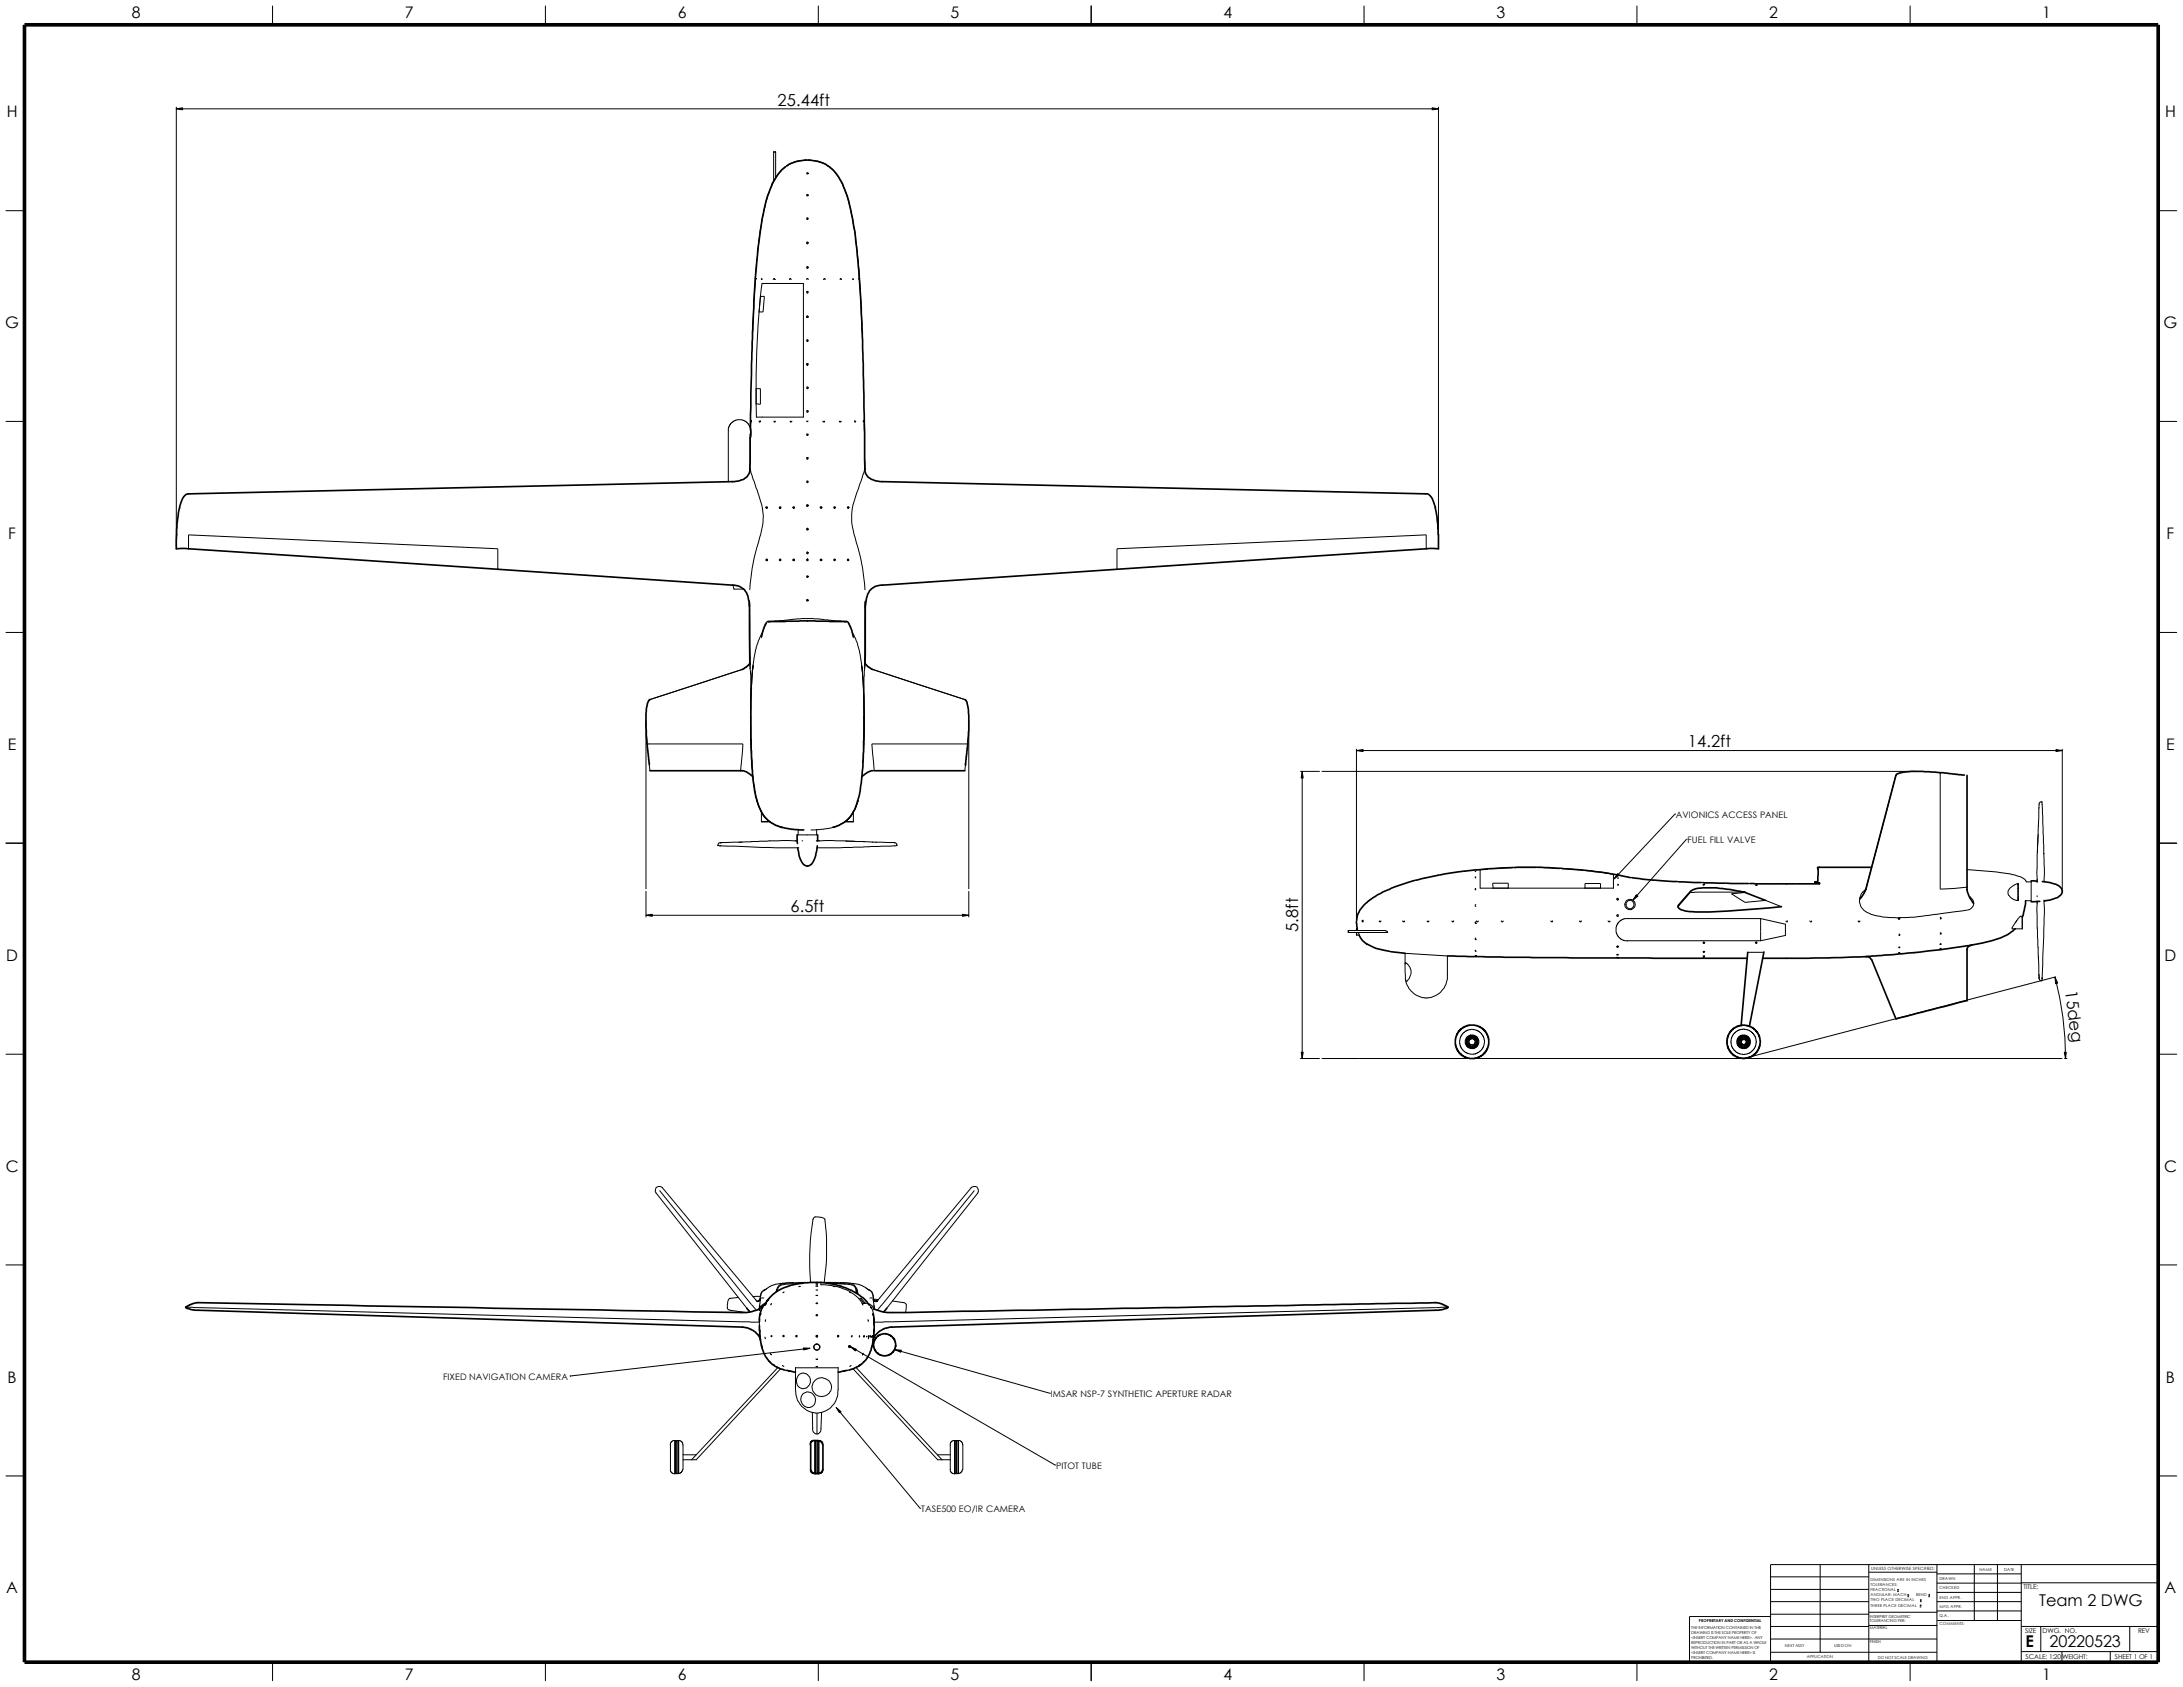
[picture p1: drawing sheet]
<svg xmlns="http://www.w3.org/2000/svg" width="279mm" height="216mm" viewBox="0 0 279 216" stroke-linecap="round" stroke-linejoin="round" font-family="sans-serif">
<defs><g id="words">
<g font-size="2.1">
<text x="99.5" y="13.5">25.44ft</text>
<text x="216" y="95.6">14.2ft</text>
<text x="101.2" y="116.7">6.5ft</text>
<text x="166.2" y="119.3" transform="rotate(-90 166.2 119.3)">5.8ft</text>
<text x="264.3" y="126.9" transform="rotate(83 264.3 126.9)">15deg</text>
<text x="261" y="205.5">Team 2 DWG</text>
<text x="259.2" y="210.8">E</text>
<text x="262.3" y="210.8">20220523</text>
</g>
<g font-size="2">
<text x="16.9" y="2.3">8</text>
<text x="51.8" y="2.3">7</text>
<text x="86.7" y="2.3">6</text>
<text x="121.7" y="2.3">5</text>
<text x="156.6" y="2.3">4</text>
<text x="191.5" y="2.3">3</text>
<text x="226.4" y="2.3">2</text>
<text x="261.4" y="2.3">1</text>
<text x=".9" y="15">H</text>
<text x="277.1" y="15">H</text>
<text x=".7" y="42">G</text>
<text x="276.9" y="42">G</text>
<text x="1.1" y="69">F</text>
<text x="277.3" y="69">F</text>
<text x="1" y="96">E</text>
<text x="277.2" y="96">E</text>
<text x=".8" y="123">D</text>
<text x="277" y="123">D</text>
<text x=".8" y="149.9">C</text>
<text x="277" y="149.9">C</text>
<text x="1" y="177">B</text>
<text x="277.2" y="177">B</text>
<text x=".8" y="203.9">A</text>
<text x="277" y="203.9">A</text>
<text x="16.9" y="215.1">8</text>
<text x="51.8" y="215.1">7</text>
<text x="86.7" y="215.1">6</text>
<text x="121.7" y="215.1">5</text>
<text x="156.6" y="215.1">4</text>
<text x="191.5" y="215.1">3</text>
<text x="226.4" y="215.1">2</text>
<text x="261.4" y="215.1">1</text>
</g>
<g font-size="1.1">
<text x="214.5" y="104.6">AVIONICS ACCESS PANEL</text>
<text x="216" y="107.9">FUEL FILL VALVE</text>
<text x="56.7" y="176.6">FIXED NAVIGATION CAMERA</text>
<text x="134.5" y="178.8">IMSAR NSP-7 SYNTHETIC APERTURE RADAR</text>
<text x="135.2" y="188">PITOT TUBE</text>
<text x="117.9" y="193.5">TASE500 EO/IR CAMERA</text>
</g>
<g font-size=".8">
<text x="259" y="203.4">TITLE:</text>
<text x="259.2" y="209">SIZE</text>
<text x="261.4" y="209">DWG. NO.</text>
<text x="273.6" y="209">REV</text>
<text x="259.2" y="212.3">SCALE: 1:20WEIGHT:</text>
<text x="270.7" y="212.3">SHEET 1 OF 1</text>
</g>
<text font-size=".6" x="239.5" y="200.9">UNLESS OTHERWISE SPECIFIED:</text>
<g font-size=".5">
<text x="239.4" y="202.3">DIMENSIONS ARE IN INCHES</text>
<text x="239.4" y="202.9">TOLERANCES:</text>
<text x="239.4" y="203.6">FRACTIONAL</text>
<text x="248.2" y="203.4">CHECKED</text>
<text x="248.2" y="202.2">DRAWN</text>
<text x="253.4" y="201">NAME</text>
<text x="256.5" y="201">DATE</text>
<text x="216.5" y="208.5">THE INFORMATION CONTAINED IN THIS</text>
<text x="216.5" y="209.1">DRAWING IS THE SOLE PROPERTY OF</text>
<text x="216.5" y="209.7">&lt;INSERT COMPANY NAME HERE&gt;. ANY</text>
<text x="217.4" y="207.6">PROPRIETARY AND CONFIDENTIAL</text>
<text x="239.3" y="208.5">MATERIAL</text>
<text x="239.3" y="207.6">TOLERANCING PER:</text>
<text x="239.3" y="207">INTERPRET GEOMETRIC</text>
<text x="239.4" y="204.9">TWO PLACE DECIMAL</text>
<text x="239.4" y="205.6">THREE PLACE DECIMAL</text>
<text x="239.4" y="204.3">ANGULAR: MACH</text>
<text x="245.2" y="204.3">BEND</text>
<text x="248.2" y="208">COMMENTS:</text>
<text x="248.2" y="207">Q.A.</text>
<text x="248.2" y="205.8">MFG APPR.</text>
<text x="248.2" y="204.6">ENG APPR.</text>
<text x="216.5" y="210.4">REPRODUCTION IN PART OR AS A WHOLE</text>
<text x="216.5" y="211">WITHOUT THE WRITTEN PERMISSION OF</text>
<text x="216.5" y="211.6">&lt;INSERT COMPANY NAME HERE&gt; IS</text>
<text x="216.5" y="212.3">PROHIBITED.</text>
<text x="228.4" y="210.8">NEXT ASSY</text>
<text x="231.3" y="212.2">APPLICATION</text>
<text x="234.7" y="210.8">USED ON</text>
<text x="239.3" y="210.2">FINISH</text>
<text x="240.3" y="212.3">DO NOT SCALE DRAWING</text>
</g>
</g></defs>
<g fill="none" stroke="#000" stroke-width=".13">
<path d="M22.6 13.7v56.3M22.6 13.9h161.5M34.9 .8v2.4M69.8 .8v2.4M99 19.5v3.7M99 19.5h.3M99.3 19.5v3.3M99.3 19.5h-.3M104.7 .8v2.4M139.7 .8v2.4M174.6 .8v2.4M184.1 13.7v56.3"/>
<path d="M209.5 .8v2.4M244.5 .8v2.4M.8 27h2.3M96.8 35.7l-.1 .1M97.2 39.9l-.3 4.9-.1 4.9M97.3 38l.2-1.7h5.3v17.1h-6v-1.7M97.3 38l-.1 1.9M97.3 38l.5-.1-.1 2h-.5M97.5 35.8v-.2v.2M97.8 26.6l-.1 .7a98.3 98.3 0 0 0-1.3 14.3l-.1 1.1M97.9 26.5l-.1 .1M99 35.8a.11 .11 0 0 1 .1-.2 .11 .11 0 0 1 .1 .2"/>
<path d="M100.7 21.2a6.6 6.6 0 0 0-1.9 2.4l-.9 2.8M101 35.8l.1-.2 .2 .2M102.4 20.6a3.6 3.6 0 0 0-1.7 .7M103 20.5h.7M103.3 35.8v-.2l.2 .2M104.3 20.6a4.5 4.5 0 0 1 3.4 2.7 22 22 0 0 1 1.6 5.9l.6 5.5 .5 8M105.4 35.8l.1-.2 .1 .2M107.5 35.8l.1-.2 .1 .2M109.1 35.8l.1-.2v.2M109.9 35.7v.1M276.2 27h2.4M.8 53.9h2.3"/>
<path d="M96 60h.1M96 55.6v4.4M96.1 54.8l-.4-.6-.2-.3-.5-.2h-.7l-.4 .2-.5 .4-.1 .4-.1 6.9M96.1 54.9v1.1zM96.1 54.8v.9l-.1 .4zM96.1 54.2v1.1M96.2 53.8l-.1 .2 .1-.1M96.8 49.7h.5v2h-.5M96.8 49.7v2M97.3 53.8v.2l-.1-.1M99.1 53.9v.1l.1-.1M101.1 53.9a.11 .11 0 0 0 .2 .1 .11 .11 0 0 0 0-.1"/>
<path d="M103.3 40.5v-.1v.2zM103.3 46.5v.2zM103.3 53.9v.1l.1-.1M103.3 40.4a.11 .11 0 0 1 .2 .1 .11 .11 0 0 1-.2 .1zM103.3 46.5a.11 .11 0 0 1 .2 .1 .11 .11 0 0 1-.2 .1zM105.3 53.9a.11 .11 0 0 0 .1 .1 .11 .11 0 0 0 .1-.1M107.4 53.9l.1 .1 .2-.1M109.4 53.8v.2l.1-.1M110.5 53.8v.2v-.1M110.6 54.2l.1 5.8M276.2 53.9h2.4M24.1 70.2v-1.7l39.6 1.7v2.7"/>
<path d="M93.8 74.9l.1 .5h1.3M95.9 77.5v.3M95.9 77.1l.1 8.5M95.9 77.1v-.2l.1 8.7M96 60v.1M96 60l1 3a7.7 7.7 0 0 1 .2 5.7 25.7 25.7 0 0 0-1.2 6.8M98.1 79.7l.1-.2h.1l2.6-.2a24.2 24.2 0 0 1 6.3 .2h.5a.98 .98 0 0 1 .9 .2M99.8 71.5a.11 .11 0 0 1 .1 .1 .11 .11 0 0 1 0 .2 .11 .11 0 0 1-.2-.1zM103.3 64.6v.2zM103.3 64.6l.2 .1-.1 .1zM110.7 60l-.9 2.7a7.8 7.8 0 0 0-.4 6 25.7 25.7 0 0 1 1.3 6.8M110.7 60v.1"/>
<path d="M110.7 60h.1M110.7 77.5v.3M110.7 77.3v2.7a38.6 38.6 0 0 1 0 5.5v.1M110.7 77.1v-.2v8.7M182.5 70.2v-1.7l-39.5 1.7v2.7M.8 80.9h2.3M82.7 92.2v21.6M82.8 95.2h12.3l-.3 3.4M83.1 97.9l.1 .7M95 85.7l-11.9 3.8M95 85.7l-11.8 3.8M95.8 85.1l-.8 .6"/>
<path d="M96 84.9l-.1 .1M96 85.6l.1 .8v5.3M96.1 91.7v3.4M96.1 91.7v.1M96.1 91.7h.1M96.1 91.7v3.2M96.1 95.2v.5M96.1 95.5l.1 2.2M96.2 96.2a27.8 27.8 0 0 0 .8 6.6 4.4 4.4 0 0 0 1.5 2.4M96.2 88.1h.1M96.3 85.7l-.2 2.6v3.4M96.4 85.1v.2a53.9 53.9 0 0 0-.3 6.4v-.9a36.4 36.4 0 0 1 .3-5.7z"/>
<path d="M97.5 81.4v.2M97.6 81l-.6 1.1-.2 .8-.3 1.4-.2 1.5 .1-.5M109.1 81a10 10 0 0 1 1.2 4.3l.1 .5-.1-.5M109.2 81.4v.2M110.3 85.2v.1a53.9 53.9 0 0 1 .3 6.4M110.3 85.1v.1a51.7 51.7 0 0 1 .3 6.5M110.4 85.8l.2 3.6v2.3M110.5 95.2v.1M110.5 88.1h.1M110.5 95.6l-.1 2M110.6 91.7v.1M110.6 91.7h.1"/>
<path d="M110.6 95.3l-.1 .4M110.6 91.7v3.4M110.6 91.7l-.1 3.2M110.7 85.6l-.1 1.1v5M110.7 84.9v.1M110.9 85.1l.7 .5 11.9 3.9M111.7 85.7l11.8 3.8M123.6 97.9l-.1 .7M123.9 95.2h-12.3l.3 3.4h-.2M124 92.2v21.6M166.4 98.7h2.5M166.7 98.7v36.8"/>
<path d="M169.2 98.7h76.1M173.6 95.8v21.8M173.6 96.1h90.3M242.7 99.2l-3.9 14.6M248.4 98.9l-.1 14.9 3.5-.3M263.9 95.8v18M276.2 80.9h2.4M.8 107.9h2.3M82.7 114v3.4M82.7 117.1h41.3M91.9 108.2h.3M92.1 108.2h.1"/>
<path d="M92.2 107.9h.1M92.2 108.2l5.3 .3h4.7M92.2 108.2h.1M92.7 107.8l-.5 .1M94.6 107.8h.4M96.1 107.7l-3.9 .1-.2 .1-.1 .3M96.5 100.5a7.3 7.3 0 0 0 1.5 4.1l.5 .6M96.9 102.5h.1M97.5 105.2h.1M97.5 105.2h1M97.5 103.9v1.3M97.5 105.2h.8"/>
<path d="M98.5 105.2l.6 .3 .9 .4M98.5 105.2h.1M100 105.9h.1M101.8 107.6h.2h-1.8l-4.1 .1M102 106.8h2.6M102.2 106.2v.6M102.7 107.6h.1M104.5 107.6h2l7.9 .2 .2 .1 .1 .1a.13 .13 0 0 1 .1 .1 .13 .13 0 0 1-.1 .1l-7.3 .3h-2.8M104.5 107.6h.4M104.5 106.2v.6M108.2 105.2h1M108.2 105.2a8.3 8.3 0 0 1-4.4 1"/>
<path d="M108.2 105.2h.1M108.2 107.6l2.4 .1M108.4 105.2h.8M109.2 105.2h.1M109.2 103.9v1.3M109.8 102.5a4.5 4.5 0 0 1-1.6 2.7M109.8 102.5h.1M111.7 107.8h.1M112.1 107.8h.1M114 107.8h.1M114.5 107.9h.1M124 114v3.4"/>
<path d="M172.6 119.1v.2M172.6 119.1h4.7a.16 .16 0 0 1 .2 .1 .16 .16 0 0 1 0 .1h-4.9M173.6 119.3l.1 .4M173.7 117.8l-.1 .2M173.7 118.9l-.1 .2M173.7 119.3v.4M173.7 118.9v.2M173.7 118.9l.1 .2M173.9 119.3v.4h-.2M174.4 117.8h.1v.2l-.2-.1zM175.4 115.1l-.2 .2M176.5 117.9a.11 .11 0 0 0 .1 .1 .11 .11 0 0 0 .1-.1"/>
<path d="M178.2 113.6l-.2 .1M179.5 117.9l.1 .1 .1-.1M179.5 117.9h.1M181.2 112.6l-.2 .1M182.7 117.9l.1 .1 .1-.1M184.3 112h-.2M185.8 117.9l.1 .1 .2-.1M187.2 111.5h.3M188.9 115.8h-.1l.1 .2M188.9 113.7h-.1v.2h.1M188.9 112.2h-.1l.1 .2M188.9 111.5h-.1"/>
<path d="M188.9 118a.1 .1 0 0 0-.1 .1 .11 .11 0 0 0 .2 .1M189 117.9a.11 .11 0 0 0 .1 .1 .11 .11 0 0 0 .1-.1M189 111.3h-.2M190.6 111.2h-.2M191.1 113.7v-.7h1.9v.7M191.1 113.7h1.9M191.1 113.7h-1.7v-2.4a61.7 61.7 0 0 1 17.1 .6v1.8h-3.6M192.4 117.9a.11 .11 0 0 1-.1 .1 .11 .11 0 0 1-.1-.1M193 113.7h9.9M193.6 111h.2M196.6 111h.2M198.7 117.9a.11 .11 0 0 1-.1 .1 .11 .11 0 0 1-.1-.1"/>
<path d="M199.6 111.1h.3M202.2 117.9v.1l.2-.1M202.6 111.4h.3M202.9 113.7v-.6h2v.6M205.7 111.8h.2M205.8 117.9a.13 .13 0 0 0 .1 .1 .13 .13 0 0 0 .2-.1M207 112h.1M207.1 112.1h.1M207.1 113.2v.1M207.1 112.4h.1M208.7 112.3h.2M211.7 112.6h.2"/>
<path d="M214.4 104.2h.1M214.4 104.2l-7.8 8.3M214.7 112.8l.2 .1M215.9 107.4h.1M215.9 107.4l-6.9 7.8M217.7 112.9h.2M218 112.9h.2l-.1 .1M218.1 113h.1M218.2 113.2h-.2l.1 .1M220.7 113h.2M221.6 114.4l1.8 1.1 2.6-.3 2 .8M221.6 114.4l1.8-.2h-7.1l-1.5 1.8"/>
<path d="M221.6 114.4h.1M221.6 113.9h.1M223.8 113.1h.2M224.7 113.3h.2h-.1M224.8 113.1h-.1M224.8 113.1h.1zM224.8 113.1l.1 .1M225.3 117.6h-17.4l-.5 .2-.3 .4-.3 .5v.6l.3 .5 .3 .4 .4 .2h.5M225.3 117.6l3.2 .7v1.4l-3.2 .7M225.3 117.6v2.8M226.8 113.1h.2M228.8 117.9l-.1 .1-.1-.1"/>
<path d="M229.8 113.1h.2M231.6 117.9a.11 .11 0 0 0 .2 .1 .11 .11 0 0 0 .1-.1M232.8 112.9h.1M232.8 113h.1M232.8 111h.1M237.8 117.9l.1 .1h.1v-.1M238.8 113.9a1.66 1.66 0 0 0-.8 1.6 1.66 1.66 0 0 0 1.2 1.4 10.8 10.8 0 0 0 3.8 .6M238.8 113.8l-.3 .5M238.8 113.8h.1M243 119.5l.2 .1-.2 .1M248.3 117.4l.2 .1-.2 .1M248.3 119.4h.2l-.2 .1"/>
<path d="M248.3 117.6h.1M248.3 119.5h.1M251.8 111.3a28.3 28.3 0 0 1 6.7 .9 1.11 1.11 0 0 1 .8 .7h.7M252.1 114.7a.93 .93 0 0 1 .5 .9 .93 .93 0 0 1-.5 .8l-5.1 .7a18.7 18.7 0 0 1-3.9 .3M258.3 113.1v.1M258.3 113.2v.5M258.3 113.7v1.1M258.3 114.8v.3M258.3 113.2h.1M258.3 115.1h.1M258.3 114.8h.1M258.3 113.7h.1"/>
<path d="M258.3 113.1h.1M258.3 113.1a1.57 1.57 0 0 0-1.3 1.1 1.25 1.25 0 0 0 1.3 1M258.3 113.2v2v-.1M258.8 117.3v1.6M258.8 117.3a.73 .73 0 0 0-.7 .5l-.6 1 1.3 .1M259.2 115.3h.8M260 112.7v2.7M260.7 115.6v-.2l.1 3.4M260.7 114.6v.2M260.7 118.8l.3 6.3M260.9 106.8l-.1 2.3M260.9 105.3h.1"/>
<path d="M260.9 105.7h.1M260.9 103.4h.1M261 102.9h.1M261.3 102.6h.1M261.3 102.6l.3 6.7M261.3 102.6l-.2 .1-.1 .1-.3 6.7v3.4v-.4M261.6 109.2v3.6M261.6 115.2l.1 1.7-.3 8.3M276.2 107.9h2.4M.8 134.9h2.3M166.4 135.5h2.5M169.2 135.5h94.7"/>
<path d="M174.8 120.7l.2 .1M177.8 121.8h.2M179.8 123.4v-1.4l5.5 .3v2.4a2.7 2.7 0 0 1-1.8 2.8 2.7 2.7 0 0 1-3.2-1l-.4-1M179.8 123.4l.1 1.9M179.8 123.4l.1-.2a1.39 1.39 0 0 1 .1 2.4l-.1-.3M188.2 132.5l-.4 .2-.1 .1-.2 .3v.5l.4 .5 .3 .1h.4l.5-.4 .2-.3v-.4l-.2-.4-.2-.1-.3-.1h-.4M188.3 132.6h.4l.3 .3 .1 .2v.4l-.1 .3-.4 .3h-.3l-.5-.3-.1-.3a.65 .65 0 0 1 .6-.9M188.3 132.8h.3l.2 .2a.56 .56 0 0 1-.1 .8 .56 .56 0 0 1-.8-.3 .56 .56 0 0 1 .4-.7M188.3 132.9a.43 .43 0 0 0-.3 .7 .43 .43 0 0 0 .7 0 .43 .43 0 0 0-.2-.7h-.2a.39 .39 0 0 1 .5 .5 .39 .39 0 0 1-.6 .2 .39 .39 0 0 1 0-.6h.1M188.8 122.4h.2M188.9 121.6l-.1 .1 .1 .1M188.9 120.1l-.1 .1h.1"/>
<path d="M188.9 122.3h-.1h.2M206.9 121.1h.2v.1h-.1zM206.9 122.6h.2M207.1 122.1l-.2 .1h.2M207.1 122.5l-.2 .1 .2-.1M208.3 120.4h17M218 121.8h.1h.1l-.2 .1zM218 122.6h.2M218.1 122.3l.1 .1-.2-.1M218.1 122.6h-.1h.2M221.1 133v.7l.2 .6 .4 .6 .8 .4 .3 .1 1.1-.1 .6-.3 .5-.6M222.4 133.2l.1 .5 .3 .3"/>
<path d="M222.7 132.8l-.2 .1v.3M222.8 132.5l-.3 .2-.2 .3v.7l.2 .3 .3 .2h.7l.3-.3 .2-.3v-.5l-.1-.2-.1-.2-.4-.2h-.6M222.9 132.6h.1a.74 .74 0 0 1 .9 .8 .74 .74 0 0 1-1 .6 .74 .74 0 0 1-.4-1.1l.2-.2h.2M223 132.8a.55 .55 0 0 1 .7 .5 .55 .55 0 0 1-.7 .6 .55 .55 0 0 1-.3-.8l.3-.3M223 133.7h.4M223 132.9l-.1 .1a.45 .45 0 0 0 0 .7 .45 .45 0 0 0 .7-.3 .45 .45 0 0 0-.5-.5h-.1M223.1 133a.35 .35 0 0 1 .4 .3 .35 .35 0 0 1-.5 .4 .35 .35 0 0 1-.2-.6l.3-.1M223.6 133.2v.2M223.6 132.7l.3 .4a.73 .73 0 0 1-.5 1M223.7 121.9h2.1M225.3 133.8l-.3 .7M238.8 122.4h.1"/>
<path d="M243 121.9l.2 .1h-.2M243 121.2h.2l-.1 .1M248.3 121.4h.2h-.2M248.3 120.8l.2 .1h-.2M260.9 122.4v.5M260.9 124.7l.1 .4M261 125.1v.3l.3 .1M261 125.3h.1M261 125.1v.2M261.3 125.5h.1M261.4 125.2l-.1 .3M261.4 125.2v.1"/>
<path d="M261.4 125.2h.1M263 125.1a40.6 40.6 0 0 1 1.4 10.4M263.1 125l-39.9 10.5M264.2 135.5h.4M276.2 134.9h2.4M84.4 152.4l12.4 15.3M124.7 152.4l-12.4 15.3M.8 161.9h2.3M23.7 167.3l73.5 1.9M72.9 176.1h.1M94.5 166l-1 .2a.51 .51 0 0 0-.4 .6 .62 .62 0 0 0 .2 .8l2.2 .4M96.8 166.5l-12-14.5a.53 .53 0 0 0-.8-.1 .53 .53 0 0 0 0 .8l11.6 14.7"/>
<path d="M97.2 169.1v.1M97.2 169.2v.4M97.2 170l.1 1M97.2 167v.6M97.3 171.3l.1 .2M97.3 166.3h.1M97.3 170.2v.2M97.3 166.1v.2M97.3 166.3l-.1 .7M97.3 166.1h.4M97.3 165.9h-.9M97.3 165.9v.2"/>
<path d="M97.4 172.1l.1 .2M97.4 168.1v.2M97.5 172.3l.1 .2M97.8 165.1a.94 .94 0 0 0-.5 .8M97.8 165.1h.1M97.9 165.1h-.1M97.9 171.1l.1 .2M98 168.9v.2M98 165a.9 .9 0 0 0-.7 .9M98.5 174.2l.1 .1M98.6 173.2l.1 .2M98.7 170.9h.1v.2z"/>
<path d="M98.8 166.8l-.2 .2M99.4 174.9l.1 .1M99.4 165.1l-.1 .3zM99.4 165.1h.1M99.5 165.1v.1zM99.6 175l-11.1 11.8M99.9 175.2l-10.8 11.6h-1.7M100.2 174.8l.1 .1M100.2 175.3h.3M100.4 165.4h-.2M100.4 175.3l.3 .1M101 175.5h.1"/>
<path d="M101 175.5h.2zM101.1 175.5h.1M101.4 164.2h.2l-2.3 .1-.8 .4-.7 .4M101.8 175v2.8a2.73 2.73 0 0 0 4.1 2.6 2.81 2.81 0 0 0 1.4-2.6v-2.8M101.8 175h5.5M102.3 175.9a.96 .96 0 0 1 1.4 .8 .96 .96 0 0 1-1.4 .8 1.17 1.17 0 0 1 0-1.6zM102.4 164.3h-.4a5.6 5.6 0 0 0-2.2 .3l-.2 .2-.1 .3M102.4 164.6l-.2 .1M102.7 178.4a.98 .98 0 0 1 1.6 .4 .98 .98 0 0 1-1 1.3 1.1 1.1 0 0 1-.6-1.7zM103.7 172.6l-30.8 3.5M103.8 164.1a29.2 29.2 0 0 1 .3-8.2 .54 .54 0 0 1 .7-.2l.1 .1a.56 .56 0 0 1 .7 .3 31.8 31.8 0 0 1-.1 8M104.3 176.7a1.21 1.21 0 0 1 1.7 0 1.21 1.21 0 0 1 0 1.7 1.21 1.21 0 0 1-1.7 0 1.21 1.21 0 0 1 0-1.7z"/>
<path d="M104.4 164.3h.2M104.4 164.1h.2M104.4 174.9h.2zM104.4 168.3l.2-.1v.2h-.1zM104.4 166.8h.2zM104.4 165.1h.2M104.5 164.1l-2.7 .1a3.5 3.5 0 0 0-2.1 .3l-.3 .6M104.6 164.1h.1M104.6 164.1v.1M104.6 164.1l-.2 .1M104.6 164.1h2.6a5.2 5.2 0 0 1 2.1 .4l.4 .6M104.6 164.5h-.2"/>
<path d="M104.6 165.8h-.2M104.6 164.6h-.2M104.6 173.9l-.1 .1-.1-.1M104.9 164.1h1.4M105.1 164.1v.3a6.2 6.2 0 0 1 5.1 2.1l.2 .3h.1M106 164.3h1.3a5.5 5.5 0 0 1 2 .3l.2 .2 .1 .3M106 164.3h2.2M106.6 164.6l.2 .1M107.7 164.2h-.2h.9l1.4 .1 .9 .4 .6 .4M107.9 175.5h.2zM108 175.5h-.1M108 175.5h.1"/>
<path d="M108.7 175.3l-.3 .1M108.7 165.4h.2M108.8 175.3h-.2M108.8 172.3l26.2 15.2M108.9 174.8l-.1 .1M109.1 170.9l-.1 .2v-.1M109.2 175.2l10.8 11.6h1.6M109.5 164.8l.1 .7M109.6 175l11 11.8M109.6 165.1v.4M109.7 165.1l.1 .5zM109.7 174.9l-.1 .1"/>
<path d="M109.7 165.1h.1M110 170.9v.2v-.1M110.3 166.8l.1 .2M110.5 173.2l-.1 .2M110.5 166.8l-.4-.6h.1l.5 .6M110.5 166.8h.2M110.6 170.9v.2v-.1M110.7 174.2l-.2 .1M110.7 166.8h.4M111 166.6l.1 .2zM111 171l-.1 .1M111 173.7v.1"/>
<path d="M111.1 165a.92 .92 0 0 1 .7 .9M111.1 168.9v.2M111.1 166.8l.1 .2-.1-.2M111.1 166.8l.5 .3 .2 .4M111.2 171.1l-.1 .2M111.2 165.1h.1M111.2 167l.5 .7 .2 1.4M111.2 170.9v.2v-.1M111.3 165.1l.3 .3 .2 .5M111.3 165.1h.1M111.3 166.1h.5M111.4 170.9v.2l-.1-.1"/>
<path d="M111.5 171v.1M111.5 172.3v.2M111.6 171v.1M111.7 168.1v.2M111.7 170.9v.2v-.1M111.7 172.1l-.1 .2M111.8 165.9v.2M111.8 168.4v1M111.8 168.2v1.3zM111.8 170.2v.2M111.8 166.1v.2M111.8 166.3v.7"/>
<path d="M111.8 170.9v.2M111.8 171.3v.2M111.8 166.3h.6M111.8 167l.1 .6M111.8 167l.1 .5M111.8 170.9l.1 .2zM111.9 170l-.1 1M111.9 169.1l-.1 .2M111.9 169.2v.4M111.9 169.1v.1M112.3 166.5l12-14.5a.54 .54 0 0 1 .8-.1 .54 .54 0 0 1 0 .8l-11.6 14.7M114.2 166.5l1.6 .3a.35 .35 0 0 1 .2 .5l-.1 .7"/>
<path d="M114.5 172.7l19.9 5.6M134.4 178.3h.1M185.3 167.3l-73.4 1.9M276.2 161.9h2.4M.8 188.9h2.3M85.8 184.9v3a.55 .55 0 0 0 .6 .7M86.4 184.4h-.1a.59 .59 0 0 0-.5 .5M86.4 184.4v4.2zM86.4 184.4h.1M86.4 188.5h.1M86.4 184.4h.2v4.2h-.2zM86.6 184.4h.1"/>
<path d="M86.6 188.5h.1M86.7 184.4h.1v4.2h-.1zM86.8 184.4h.1M86.8 188.5h.1M87.4 188.1l-.2 .3-.3 .2v-3.9a.19 .19 0 0 1 0-.3 .19 .19 0 0 1 .3 .1l.2 .4v3.2M87.4 186.2h1.7M104 180.8v2a.59 .59 0 0 0 .6 .7M104.3 184.4v4.2M104.4 184.4v4.2M104.4 184.4h.1M104.4 188.5h.1M104.6 184.4h.1"/>
<path d="M104.6 188.5h.1M104.6 180.8v2.7M104.6 184.4v4.2M104.8 184.4h.1M104.8 188.5h.1M104.8 184.4v4.2M105.2 180.8l-.1 2a.59 .59 0 0 1-.5 .7M107 180.1l10.8 12.9M117.8 193h.1M120 186.2h1.6M122.2 184.4h-.1a.67 .67 0 0 0-.5 .9v2.6a.55 .55 0 0 0 .6 .7M122.2 184.4v4.2z"/>
<path d="M122.2 184.4h.1M122.2 188.5h.1M122.3 184.4h.1v4.2h-.1zM122.4 184.4h.1M122.4 188.5h.1M122.5 184.4h.1v4.2h-.1zM122.6 184.4h.1M122.6 188.5h.1M123.2 188.1l-.1 .3-.4 .2v-4a.18 .18 0 0 1 .1-.2 .18 .18 0 0 1 .2 .1l.2 .4v3.2M135 187.5h.1M276.2 188.9h2.4M34.9 212.7v2.4"/>
<path d="M69.8 212.7v2.4M104.7 212.7v2.4M139.7 212.7v2.4M174.6 212.7v2.4M209.5 212.7v2.4M226.6 208.2h12.6M226.6 211.5h21.3M226.6 209.8h21.3M226.6 206.6h12.6M226.6 205h12.6M226.6 203.4h12.6M226.6 201.8h12.6"/>
<path d="M226.6 206.9h-10.4v5.8M233 200.2v11.3M239.2 200.2v12.5M239.2 208h8.7M239.2 201.2h8.7M239.2 206.3h8.7M242.8 203.7h.2M242.8 203.5h.2M242.9 203.4v.2M244.1 204.3h.2M244.1 204.1h.2M244.2 204v.2"/>
<path d="M244.5 212.7v2.4M245.7 205.7h.2M245.7 205.4h.2M245.7 205h.3M245.7 204.8h.3M245.8 204.7v.2M245.8 205.4v.2M246.8 204.3h.2M246.8 204.1h.2M246.9 204v.2M247.9 200.2v12.5M247.9 203.8h10.8"/>
<path d="M247.9 202.6h10.8M247.9 201.4h10.8M247.9 205h10.8M247.9 206.2h10.8M247.9 207.4h10.8M252.7 200.2v7.2M255.7 200.2v7.2M258.7 200.2v12.5M258.7 211.4h17.5M258.7 208.2h17.5M258.7 202.6h17.5M261.2 208.2v3.2"/>
<path d="M263.9 211.4v1.3M270.1 211.4v1.3M272.6 208.2v3.2M276.2 200.2h-49.6v12.5"/>
<circle cx="103.3" cy="31.1" r=".11"/>
<circle cx="103.3" cy="25" r=".09"/>
<circle cx="103.3" cy="34.2" r=".11"/>
<circle cx="103.3" cy="22.2" r=".09"/>
<circle cx="103.3" cy="28" r=".1"/>
<circle cx="103.3" cy="37.4" r=".1"/>
<circle cx="103.3" cy="52.6" r=".11"/>
<circle cx="103.3" cy="49.6" r=".1"/>
<circle cx="103.3" cy="43.6" r=".1"/>
<circle cx="103.3" cy="55.6" r=".1"/>
<circle cx="103.3" cy="58.7" r=".11"/>
<circle cx="98.1" cy="65" r=".12"/>
<circle cx="98.2" cy="71.7" r=".11"/>
<circle cx="99.9" cy="65" r=".1"/>
<circle cx="101.6" cy="65" r=".11"/>
<circle cx="101.6" cy="71.6" r=".12"/>
<circle cx="103.3" cy="73.8" r=".1"/>
<circle cx="103.3" cy="70.8" r=".1"/>
<circle cx="103.3" cy="61.7" r=".1"/>
<circle cx="103.3" cy="71.6" r=".11"/>
<circle cx="103.3" cy="76.8" r=".11"/>
<circle cx="103.3" cy="67.7" r=".09"/>
<circle cx="105.1" cy="71.7" r=".11"/>
<circle cx="105.1" cy="64.9" r=".11"/>
<circle cx="106.8" cy="65" r=".11"/>
<circle cx="106.8" cy="71.6" r=".11"/>
<circle cx="108.5" cy="71.6" r=".1"/>
<circle cx="108.6" cy="65" r=".11"/>
<circle cx="207" cy="115.1" r=".1"/>
<circle cx="207" cy="117.2" r=".12"/>
<circle cx="208.6" cy="115.8" r=".65"/>
<circle cx="208.6" cy="115.8" r=".52"/>
<circle cx="243.1" cy="117.5" r=".11"/>
<circle cx="188.4" cy="133.4" r=".66"/>
<circle cx="188.4" cy="133.3" r="1.59"/>
<circle cx="188.4" cy="133.3" r=".72"/>
<circle cx="188.4" cy="133.3" r=".8"/>
<circle cx="218.1" cy="120.7" r=".09"/>
<circle cx="223.2" cy="133.3" r=".79"/>
<circle cx="223.2" cy="133.3" r=".76"/>
<circle cx="223.2" cy="133.4" r=".64"/>
<circle cx="223.2" cy="133.3" r=".72"/>
<circle cx="223.2" cy="133.3" r="1.62"/>
<circle cx="223.2" cy="133.4" r=".32"/>
<circle cx="224.8" cy="120.6" r=".07"/>
<circle cx="100.3" cy="171" r=".1"/>
<circle cx="101.9" cy="171" r=".08"/>
<circle cx="104.5" cy="171" r=".1"/>
<circle cx="104.5" cy="172.4" r=".4"/>
<circle cx="104.6" cy="172.4" r=".37"/>
<circle cx="107.3" cy="171" r=".1"/>
<circle cx="108.7" cy="172.3" r=".14"/>
<circle cx="108.7" cy="172.3" r=".11"/>
</g>
<path d="M3.1 3.2h273.1v209.5h-273.1z" fill="none" stroke="#000" stroke-width=".47"/>
<g fill="none" stroke="#000" stroke-width=".21">
<path d="M100.5 21.3a7.7 7.7 0 0 0-2.2 3.7 61.1 61.1 0 0 0-1.7 12.3l-.4 9.3-.1 8.4M103.3 20.5h-.3a5.2 5.2 0 0 0-2.3 .7M103.5 20.5a4.7 4.7 0 0 1 4.4 3.4 26.1 26.1 0 0 1 1.7 7.5 263.8 263.8 0 0 1 1 22.6l.1 6a1.55 1.55 0 0 0 1.5 1.6h.5l69.8 1.6a1.38 1.38 0 0 1 1.1 1.3l.1 .5M96 56v4a1.55 1.55 0 0 1-1.5 1.6h-.5l-69.9 1.6a1.38 1.38 0 0 0-1 1.3 20.3 20.3 0 0 0-.5 5.7h1.1l70.1 4.7a1.94 1.94 0 0 1 2 1.9l.1 .8M95.9 77.1l.1 7.9M98.1 79.7l-.4 .8-.2 .9M98.3 79.5h4.8h5.3M108.6 79.7l.3 .6 .3 1.1M110.7 77.1v7.9M183.7 65v.2a24.4 24.4 0 0 1 .4 5h-1.1l-70.1 4.7a1.95 1.95 0 0 0-2 1.9l-.2 .8M83.2 89.5l-.1 .1a5.5 5.5 0 0 0-.4 2.9l.1 2.7 .3 2.7M83.2 98.6h11.6a2.2 2.2 0 0 1 1.6 .8"/>
<path d="M96 84.9l-.5 .5-.5 .3M96.1 91.8l.1 4.3a22.4 22.4 0 0 0 .9 7.1 4 4 0 0 0 2.9 2.7M110.6 91.8l-.1 4a29.4 29.4 0 0 1-.7 6.7M110.7 84.9l.5 .5 .5 .3M111.7 98.6l-.7 .2-.7 .6M111.9 98.6h11.6M123.5 89.5l.1 .1a6.2 6.2 0 0 1 .4 3.2l-.1 2.5-.3 2.6M251.4 99.2l-2.6-.3-2.5-.1a8.5 8.5 0 0 0-3.5 .3l-.1 .1-3.9 14.6-.6 1.1-.2 .1M251.8 99.2v14.3a3.4 3.4 0 0 0 .8 2.1M100 105.9h.1M100 105.9l1.3 .2 1.6 .1M102 106.8l.1 1.1"/>
<path d="M104.6 108.2v.1a3.6 3.6 0 0 1-.8 2.4 .78 .78 0 0 1-1.3-.5l-.2-.7-.2-1M104.6 106.8v.8M109.8 102.5a4.2 4.2 0 0 1-3.2 3.4h.1M109.8 102.5h.1M173.6 117.9l.1 1M173.9 119.7a2.15 2.15 0 0 0 .9 1M175.2 115.3a3.5 3.5 0 0 0-1.5 2.5M178 113.7l-.1 .1a8.5 8.5 0 0 0-2.5 1.3M181 112.7l-2.8 .9M184.1 112l-2.9 .6M187.2 111.5l-2.9 .5M188.8 111.3l-1.3 .2"/>
<path d="M190.4 111.2l-1.4 .1M193.6 111l-3 .2M196.6 111h-2.8M196.8 111l2.8 .1M199.9 111.1l2.7 .3M202.9 111.4l2.8 .4M205.9 111.8l1.1 .2M207.1 112l1.6 .3M208.9 112.3l2.8 .3M211.9 112.6l2.8 .2M214.9 112.9h2.8M217.9 112.9h.1"/>
<path d="M218.2 113h2.5M220.9 113l2.9 .1M223.2 114.2h.2M223.3 114.2l-.8-.2a14.9 14.9 0 0 0-5.5-.3l-.5 .3-1.6 1.8a.39 .39 0 0 0 .2 .6 7.1 7.1 0 0 0 2.9 .3 116.6 116.6 0 0 0 10-.7M223.4 114.2l2.6 1M224 113.1h.7M224.9 113.1h1.9M227 113.1h2.8M232.9 113v.1h-2.9M239.5 111h-6.8v1.4a.28 .28 0 0 1 0 .4 .28 .28 0 0 1-.4 .1h.1l.4 .1M257.9 118.9a8.1 8.1 0 0 1-4.2 1.8l-1.4 .2M259.2 115.3v.6l-.4 1.5"/>
<path d="M260 112.7l.7 .1M261.1 115.4h-1.1M261.4 112.8l.6 .1a2.25 2.25 0 0 1 1.9 .9 1.02 1.02 0 0 1-1 1.2l-1.3 .3M175 120.8a6.6 6.6 0 0 0 2.8 1M178 121.8l1.8 .2M185.3 122.3l3.5 .1M189 122.4l17.9 .2M207.1 122.6h10.9M218.2 122.6h5.4M222.7 132.8h.1M223.6 133.2l-.1 .4M223.6 132.8h.1"/>
<path d="M223.7 121.9l-.9 9.4M225.8 121.8l-1.9 9.6M238.8 122.4l-7.4 .2h-5.8M252.3 120.9l-.1 .1a141.9 141.9 0 0 1-13.4 1.4M252.3 120.9a.66 .66 0 0 0-.5 .6v6.6l-9.1 2.3-3.1-7.5a.79 .79 0 0 0-.8-.5M23.7 167.3l.3 .2 .9 .2 70.2 2.1a2.52 2.52 0 0 1 2.2 1.6M95.6 167.4l.4 .5M97.2 167.6v.1M97.2 168.9h.1M97.2 169.6l.1 1.7 .2 1.3a3.7 3.7 0 0 0 2.8 2.7M97.3 166.3l-.2 .2h-.3M97.6 167.3h.1"/>
<path d="M97.9 167a3 3 0 0 0-.7 2.1M98 166.8h-.1a1.32 1.32 0 0 0-.7 .8l-1.1 .3-1.2 .1-69.6-1.3-.7 .1-.8 .5M100.7 175.4l.3 .1M101.2 175.5l.6 .1M107.9 175.5l-.6 .1M108.4 175.4l-.3 .1M111 166.6l-.6-.5-.8-.7-1.4-.6-.6-.2a10.6 10.6 0 0 0-7.9 .5l-.7 .5-.5 .5-.6 .9 .1-.2M111.5 167.3h.1M111.8 166.3a.31 .31 0 0 0 .5 .2M111.9 169.6l-.2 2.3-.2 .9-.4 .9-.8 .9-1 .5-.5 .2M111.9 167.5l1.4 .4a126.6 126.6 0 0 0 9.9-.1l60.6-1.1 .8 .2 .7 .4-.2 .2-.9 .2-70.1 2.1a2.57 2.57 0 0 0-2.3 1.6M111.9 168.8v.1"/>
<path d="M113.5 167.4l-.4 .5M114.6 172.3l-.1 .4-.5 .6-.4 .2h-.5l-.5-.1-.5-.5-.3-.4v-.5l.1-.5 .5-.6 .5-.2h.5l.6 .2 .4 .4 .2 .4v.6M103.8 184.9v3a.58 .58 0 0 0 .6 .7M104.4 184.4a.53 .53 0 0 0-.7 .5M104.4 184.4h.2M104.4 188.6h.2M104.6 184.4h.2M104.6 188.6h.2M104.8 184.4l.4 .1 .1 .4v3.2l-.2 .4-.3 .1"/>
<circle cx="188.4" cy="133.4" r="2.15"/>
<circle cx="223.2" cy="133.4" r="2.13"/>
</g>
<g fill="#000" stroke="#000" stroke-width=".13">
<path d="M22.6 13.9l.8-.1v.3zM183.3 13.8l.8 .1-.8 .2zM166.7 98.7l.1 .9h-.3zM173.6 96.1l.9-.2v.3zM263.1 95.9l.8 .2-.8 .1zM82.7 117.1l.8-.1v.3zM123.2 117l.8 .1-.8 .2zM207.1 111.8l.1 .2-.6 .5zM209.4 114.5l.2 .2-.6 .5zM166.5 134.7h.3l-.1 .8zM263 125.1l.4 .7-.3 .1zM264.2 134.7h.3l-.1 .8z"/>
<path d="M102.8 172.5l.9 .1-.8 .2zM108.8 172.3l.8 .4-.1 .2zM114.5 172.7l.9 .1-.1 .3zM107 180.1l.7 .6-.3 .1z"/>
</g>
<use href="#words"/>
</svg>
